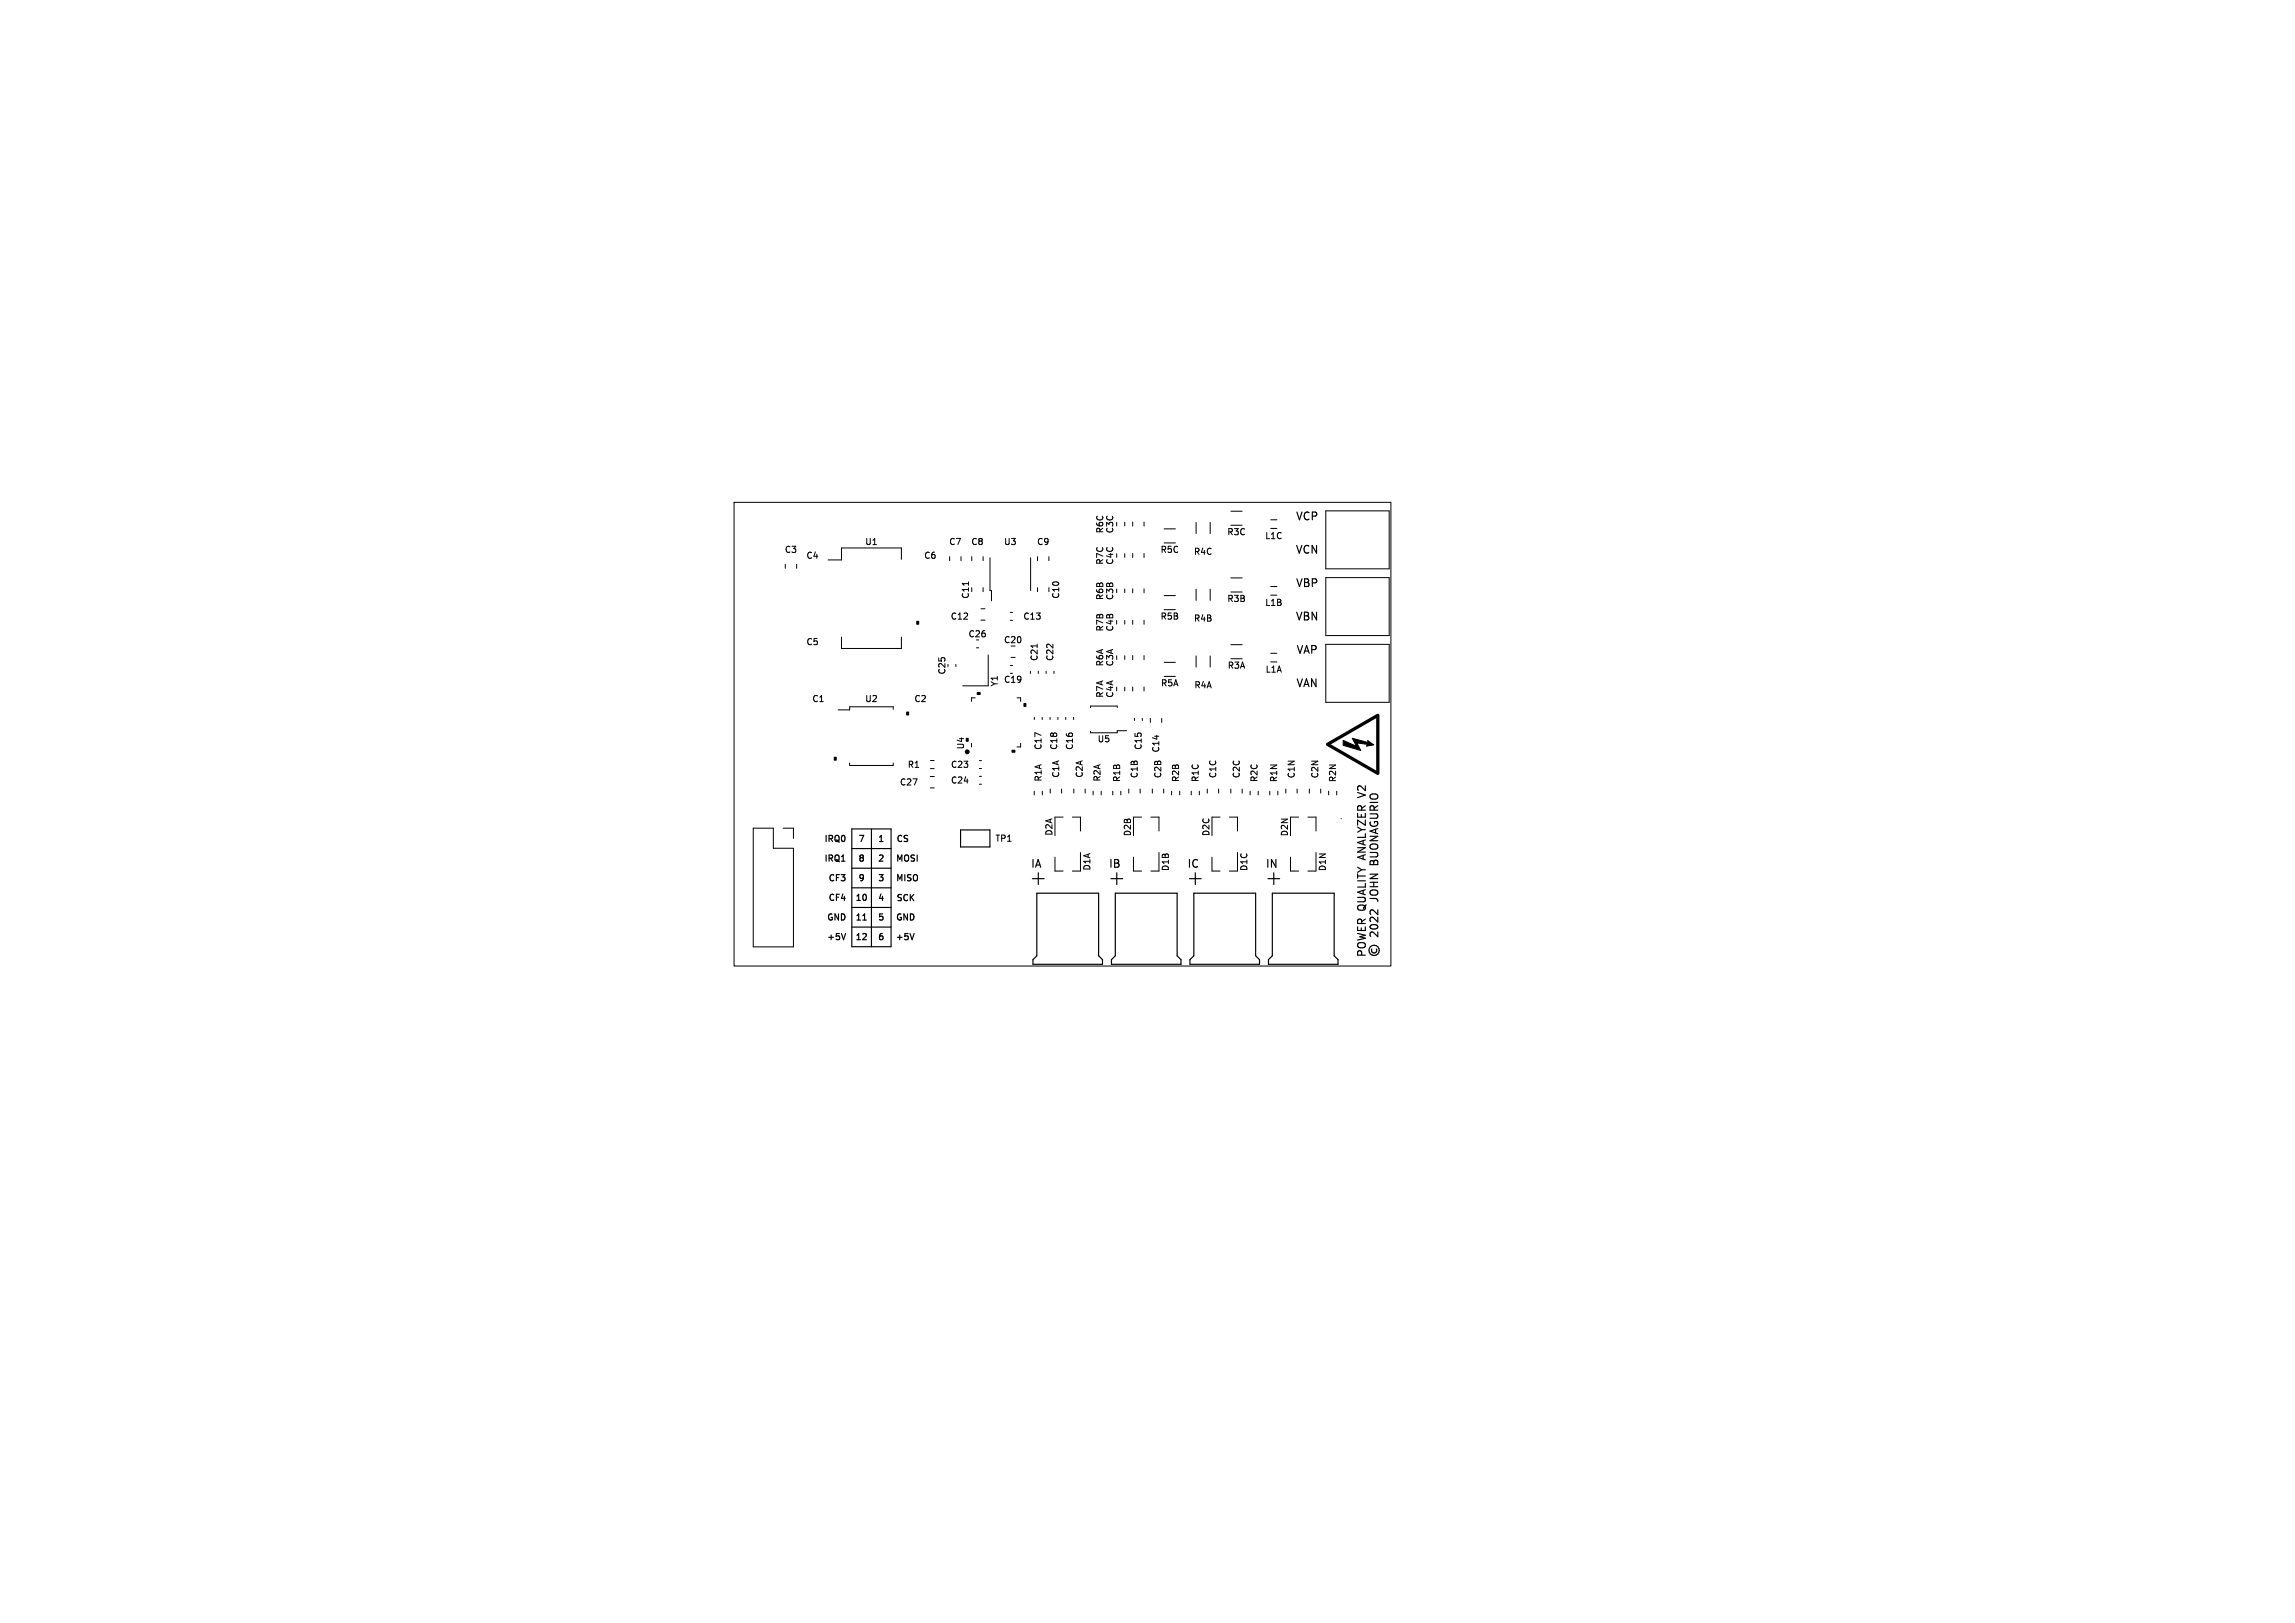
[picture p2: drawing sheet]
<svg xmlns="http://www.w3.org/2000/svg" width="297mm" height="210mm" viewBox="0 0 297 210" stroke-linecap="round" stroke-linejoin="round" font-family="sans-serif">
<defs><g id="words">
<g font-size="2.8">
<text x="133.1" y="114.8">+</text>
<text x="143.3" y="114.8">+</text>
<text x="153.4" y="114.8">+</text>
<text x="163.6" y="114.8">+</text>
</g>
<g font-size="1.4">
<text x="167.6" y="71.8">VCN</text>
<text x="167.6" y="67.5">VCP</text>
<text x="167.6" y="76.2">VBP</text>
<text x="167.6" y="80.5">VBN</text>
<text x="167.7" y="89.1">VAN</text>
<text x="167.7" y="84.8">VAP</text>
<text x="133.3" y="112.5">IA</text>
<text x="143.4" y="112.5">IB</text>
<text x="153.6" y="112.5">IC</text>
<text x="163.7" y="112.5">IN</text>
<text x="178.6" y="111.5" transform="rotate(-90 178.6 111.5)">BUONAGURIO</text>
<text x="178.6" y="116.4" transform="rotate(-90 178.6 116.4)">JOHN</text>
<text x="177" y="123.9" transform="rotate(-90 177 123.9)">POWER QUALITY ANALYZER V2</text>
</g>
<g font-size="1.1">
<text x="101.5" y="71.7">C3</text>
<text x="111.9" y="70.7">U1</text>
<text x="122.8" y="70.7">C7</text>
<text x="125.6" y="70.7">C8</text>
<text x="129.8" y="70.7">U3</text>
<text x="134.1" y="70.7">C9</text>
<text x="142.9" y="69.1" transform="rotate(-90 142.9 69.1)">R6C</text>
<text x="144.2" y="69.1" transform="rotate(-90 144.2 69.1)">C3C</text>
<text x="150.1" y="71.7">R5C</text>
<text x="154.4" y="72">R4C</text>
<text x="158.7" y="69.4">R3C</text>
<text x="163.6" y="69.9">L1C</text>
<text x="104.3" y="72.5">C4</text>
<text x="119.5" y="72.5">C6</text>
<text x="125.5" y="77.6" transform="rotate(-90 125.5 77.6)">C11</text>
<text x="137.2" y="77.6" transform="rotate(-90 137.2 77.6)">C10</text>
<text x="142.9" y="77.7" transform="rotate(-90 142.9 77.7)">R6B</text>
<text x="142.9" y="73.2" transform="rotate(-90 142.9 73.2)">R7C</text>
<text x="144.2" y="77.7" transform="rotate(-90 144.2 77.7)">C3B</text>
<text x="144.2" y="73.2" transform="rotate(-90 144.2 73.2)">C4C</text>
<text x="104.3" y="83.6">C5</text>
<text x="122.9" y="80.3">C12</text>
<text x="125.2" y="82.6">C26</text>
<text x="129.8" y="83.4">C20</text>
<text x="132.3" y="80.3">C13</text>
<text x="142.9" y="81.8" transform="rotate(-90 142.9 81.8)">R7B</text>
<text x="144.2" y="81.8" transform="rotate(-90 144.2 81.8)">C4B</text>
<text x="150.1" y="80.3">R5B</text>
<text x="154.4" y="80.6">R4B</text>
<text x="158.7" y="78.1">R3B</text>
<text x="163.6" y="78.6">L1B</text>
<text x="122.5" y="87.4" transform="rotate(-90 122.5 87.4)">C25</text>
<text x="129.3" y="88.9" transform="rotate(-90 129.3 88.9)">Y1</text>
<text x="129.8" y="88.5">C19</text>
<text x="134.4" y="85.6" transform="rotate(-90 134.4 85.6)">C21</text>
<text x="136.5" y="85.6" transform="rotate(-90 136.5 85.6)">C22</text>
<text x="142.9" y="86.3" transform="rotate(-90 142.9 86.3)">R6A</text>
<text x="144.2" y="86.3" transform="rotate(-90 144.2 86.3)">C3A</text>
<text x="150.2" y="89">R5A</text>
<text x="154.5" y="89.2">R4A</text>
<text x="158.8" y="86.7">R3A</text>
<text x="163.7" y="87.2">L1A</text>
<text x="105" y="91">C1</text>
<text x="111.9" y="91">U2</text>
<text x="118.2" y="91">C2</text>
<text x="142.9" y="90.4" transform="rotate(-90 142.9 90.4)">R7A</text>
<text x="144.2" y="90.4" transform="rotate(-90 144.2 90.4)">C4A</text>
<text x="116.3" y="101.8">C27</text>
<text x="117.4" y="99.5">R1</text>
<text x="123" y="99.5">C23</text>
<text x="123" y="101.5">C24</text>
<text x="124.9" y="97" transform="rotate(-90 124.9 97)">U4</text>
<text x="134.9" y="97.1" transform="rotate(-90 134.9 97.1)">C17</text>
<text x="135" y="101.2" transform="rotate(-90 135 101.2)">R1A</text>
<text x="137" y="97.1" transform="rotate(-90 137 97.1)">C18</text>
<text x="137.2" y="100.7" transform="rotate(-90 137.2 100.7)">C1A</text>
<text x="139" y="97.1" transform="rotate(-90 139 97.1)">C16</text>
<text x="140.3" y="100.7" transform="rotate(-90 140.3 100.7)">C2A</text>
<text x="142" y="96.2">U5</text>
<text x="142.6" y="101.2" transform="rotate(-90 142.6 101.2)">R2A</text>
<text x="145.1" y="101.3" transform="rotate(-90 145.1 101.3)">R1B</text>
<text x="147.4" y="100.8" transform="rotate(-90 147.4 100.8)">C1B</text>
<text x="147.9" y="97.1" transform="rotate(-90 147.9 97.1)">C15</text>
<text x="150.2" y="97.5" transform="rotate(-90 150.2 97.5)">C14</text>
<text x="150.4" y="100.8" transform="rotate(-90 150.4 100.8)">C2B</text>
<text x="152.7" y="101.3" transform="rotate(-90 152.7 101.3)">R2B</text>
<text x="155.3" y="101.3" transform="rotate(-90 155.3 101.3)">R1C</text>
<text x="157.6" y="100.8" transform="rotate(-90 157.6 100.8)">C1C</text>
<text x="160.6" y="100.8" transform="rotate(-90 160.6 100.8)">C2C</text>
<text x="162.9" y="101.3" transform="rotate(-90 162.9 101.3)">R2C</text>
<text x="165.4" y="101.3" transform="rotate(-90 165.4 101.3)">R1N</text>
<text x="167.7" y="100.8" transform="rotate(-90 167.7 100.8)">C1N</text>
<text x="170.8" y="100.8" transform="rotate(-90 170.8 100.8)">C2N</text>
<text x="173.1" y="101.3" transform="rotate(-90 173.1 101.3)">R2N</text>
<text x="106.5" y="111.7">IRQ1</text>
<text x="106.5" y="109.2">IRQ0</text>
<text x="111" y="111.7">8</text>
<text x="111" y="109.2">7</text>
<text x="113.5" y="111.7">2</text>
<text x="113.5" y="109.2">1</text>
<text x="115.9" y="111.7">MOSI</text>
<text x="116" y="109.2">CS</text>
<text x="128.7" y="109.1">TP1</text>
<text x="136.3" y="108.2" transform="rotate(-90 136.3 108.2)">D2A</text>
<text x="141.3" y="112.7" transform="rotate(-90 141.3 112.7)">D1A</text>
<text x="146.5" y="108.3" transform="rotate(-90 146.5 108.3)">D2B</text>
<text x="151.4" y="112.8" transform="rotate(-90 151.4 112.8)">D1B</text>
<text x="156.7" y="108.3" transform="rotate(-90 156.7 108.3)">D2C</text>
<text x="161.6" y="112.8" transform="rotate(-90 161.6 112.8)">D1C</text>
<text x="166.8" y="108.3" transform="rotate(-90 166.8 108.3)">D2N</text>
<text x="171.7" y="112.8" transform="rotate(-90 171.7 112.8)">D1N</text>
<text x="106.9" y="119.3">GND</text>
<text x="107.1" y="114.2">CF3</text>
<text x="107.1" y="116.8">CF4</text>
<text x="110.6" y="119.3">11</text>
<text x="110.6" y="116.8">10</text>
<text x="111" y="114.2">9</text>
<text x="113.5" y="116.8">4</text>
<text x="113.5" y="119.3">5</text>
<text x="113.5" y="114.2">3</text>
<text x="115.9" y="114.2">MISO</text>
<text x="115.9" y="119.3">GND</text>
<text x="116" y="116.8">SCK</text>
<text x="106.9" y="121.9">+5V</text>
<text x="110.6" y="121.9">12</text>
<text x="113.5" y="121.9">6</text>
<text x="115.8" y="121.9">+5V</text>
</g>
</g></defs>
<g fill="none" stroke="#000" stroke-width=".15">
<path d="M108.9 111.4h.4M110.2 107.3h5.1v15.2h-5.1zM110.2 114.9h5.1M110.2 120h5.1M110.2 109.8h5.1M110.2 117.4h5.1M110.2 112.3h5.1M111.7 119.1h.4M112.8 107.3v15.2M124.3 107.4h3.8v2.2h-3.8zM134.2 115.6h8v8.1l.5 .5v.6h-9v-.6l.5-.5zM144.3 115.6h8v8.1l.5 .5v.6h-9v-.6l.5-.5z"/>
<path d="M154.5 115.6h8v8.1l.5 .5v.6h-9v-.6l.5-.5zM164.7 115.6h8v8.1l.5 .5v.6h-9v-.6l.5-.5zM177.5 117.7l.2 .1 .6 .6v-.7M177.5 118.7h.2l.6 .6v-.6M177.5 119.7l.4-.1 .3 .1 .1 .2v.2l-.2 .1h-.6M177.8 111.5v.4M178.3 111.5v.4h-1M109.4 120.8l-.2 .8M118.3 120.8l-.3 .8M177.3 122.5a.67 .67 0 0 1 1 0 .67 .67 0 0 1 0 .9 .67 .67 0 0 1-1 0M177.5 120.6h.2l.6 .6v-.6M177.5 122.8v.1"/>
<path d="M178.1 122.8a.34 .34 0 0 1-.1 .5 .34 .34 0 0 1-.5-.2"/>
</g>
<g fill="none" stroke="#000" stroke-width=".13">
<path d="M95 65h85v60h-85zM101.6 73v.5M103.1 73v.5M116.7 72.4v-1.5h-7.8v1.6h-1.7M122.9 72v.6M124.4 72v.6M125.3 75.3v.4M125.8 72v.6M126.9 78.8h.6M127.2 76v.6M127.2 72v.6M128.1 72.2v4.2h.2v1.3"/>
<path d="M130.7 79.2h.3M133.4 72.2v4.2M134.3 72v.6M134.3 76v.6M135.7 72v.6M135.7 76v.6M145.6 67.6v.5M145.6 71.6v.5M145.6 76.2v.5M146.6 67.6v.5M146.6 71.6v.5M146.6 76.2v.5"/>
<path d="M148.1 67.6v.5M148.1 71.6v.5M148.1 76.2v.5M150.7 68.4h1.4M150.7 70.3h1.4M150.7 77.1h1.4M150.7 78.9h1.4M154.8 67.6v1.5M154.8 76.2v1.5M156.6 67.6v1.5M156.6 76.2v1.5M159.3 66.1h1.4"/>
<path d="M159.3 68h1.4M159.3 74.8h1.4M159.3 76.6h1.4M164.4 67.3h.8M164.4 68.4h.8M164.4 75.9h.8M164.4 77h.8M171.6 74.7h8.2v7.5h-8.2zM171.6 66.1h8.2v7.5h-8.2zM108.9 82.4v1.5h7.8v-1.5M110 98.7v.3h5.6v-.3M115.6 91.8v-.3h-5.6v.4h-1.5"/>
<path d="M120.4 98.4h.5M120.4 99.5h.5M123.7 86v.2M125.7 96.2v.4M126.2 90.3h-.5v.5M126.4 83.8h.2M126.7 98.4h.3M126.7 99.4h.3M126.9 80.2h.6M127.9 84.7v4h-3.3M130.7 80.3h.3M130.7 86.1h.3"/>
<path d="M130.7 87.1h.3M130.8 85.1h.6M131.6 90.3h.5v.5M132.1 96.2v.4h-.5M133.3 86.9v.2M133.9 92.8v.3M134.2 83.3v.5M134.4 86.9v.2M134.9 92.8v.3M135.4 86.9v.2M135.9 92.8v.3M136.4 86.9v.2"/>
<path d="M136.9 92.8v.3M137.9 92.8v.3M138.9 92.8v.3M141.1 91.6v-.2h3.5v.2M145.6 80.3v.5M145.6 84.9v.4M145.6 88.9v.5M145.8 94.5h-1.2v.3h-3.5v-.2M146.6 80.3v.5M146.6 84.8v.6M146.6 88.9v.5M146.8 93v.2"/>
<path d="M147.8 93v.2M148.1 80.3v.5M148.1 84.8v.6M148.1 88.9v.5M148.9 93v.5M150.3 93v.5M150.7 85.7h1.4M150.7 87.5h1.4M154.8 84.9v1.4M156.6 84.9v1.4M159.3 83.4h1.4M159.3 85.2h1.4"/>
<path d="M164.4 84.5h.8M164.4 85.7h.8M171.6 83.4h8.2v7.5h-8.2zM97.5 107.2h2.6v2.6h2.6v12.7h-5.2zM101.3 107.2h1.4v1.3M120.4 100.5h.5M120.4 102h.5M126.7 100.5h.3M126.7 101.5h.3M133.8 102.4v.5M134.9 102.4v.5M135.9 102.1v.5"/>
<path d="M136.5 110.9v1.8h1.1M137.4 102.1v.5M137.6 105.7h-1.1v2.4M138.8 105.7h1v1.8M139 102.1v.5M139.8 110.3v2.4h-1M140.4 102.1v.5M141.5 102.4v.5M142.5 102.4v.5M144 102.4v.5M145 102.4v.5M146.1 102.1v.5"/>
<path d="M146.7 110.9v1.8h1M147.5 102.1v.5M147.7 105.7h-1v2.4M148.9 105.7h1.1v1.8M149.1 102.1v.5M150 110.3v2.4h-1.1M150.6 102.1v.5M151.6 102.4v.5M152.7 102.4v.5M154.2 102.4v.5M155.2 102.4v.5M156.2 102.1v.5"/>
<path d="M156.8 110.9v1.8h1.1M157.7 102.1v.5M157.9 105.7h-1.1v2.4M159.1 105.7h1v1.8M159.3 102.1v.5M160.1 110.3v2.4h-1M160.8 102.1v.5M161.8 102.4v.5M162.8 102.4v.5M164.3 102.4v.5M165.4 102.4v.5M166.4 102.1v.5"/>
<path d="M167 110.9v1.8h1.1M167.9 102.1v.5M168.1 105.7h-1.1v2.4M169.3 105.7h1v1.8M169.4 102.1v.5M170.3 110.3v2.4h-1M170.9 102.1v.5M171.9 102.4v.5M173 102.4v.5"/>
</g>
<path d="M171.8 96.3l6.5 3.8M178.2 92.6l-6.4 3.7M178.3 92.6v7.4" fill="none" stroke="#000" stroke-width=".43"/>
<g fill="#000" stroke="#000" stroke-width=".13">
<path d="M108 98h.2v.4h-.2zM117.3 92.1h.3v.4h-.3zM118.6 80.4h.3v.4h-.3zM126.5 89.6h.3v.3h-.3zM131 97.1h.3v.2h-.3zM132.5 91h.3v.4h-.3zM173.8 95.8l1.8 .8-.6-1.1 2.2 .6-.2-.3 .8 .6-1 .1 .3-.2-1.5-.2 .5 1-2.3-.7z"/>
<circle cx="125.2" cy="97.3" r=".25"/>
<circle cx="173.6" cy="105.9" r=".01"/>
</g>
<use href="#words"/>
</svg>
